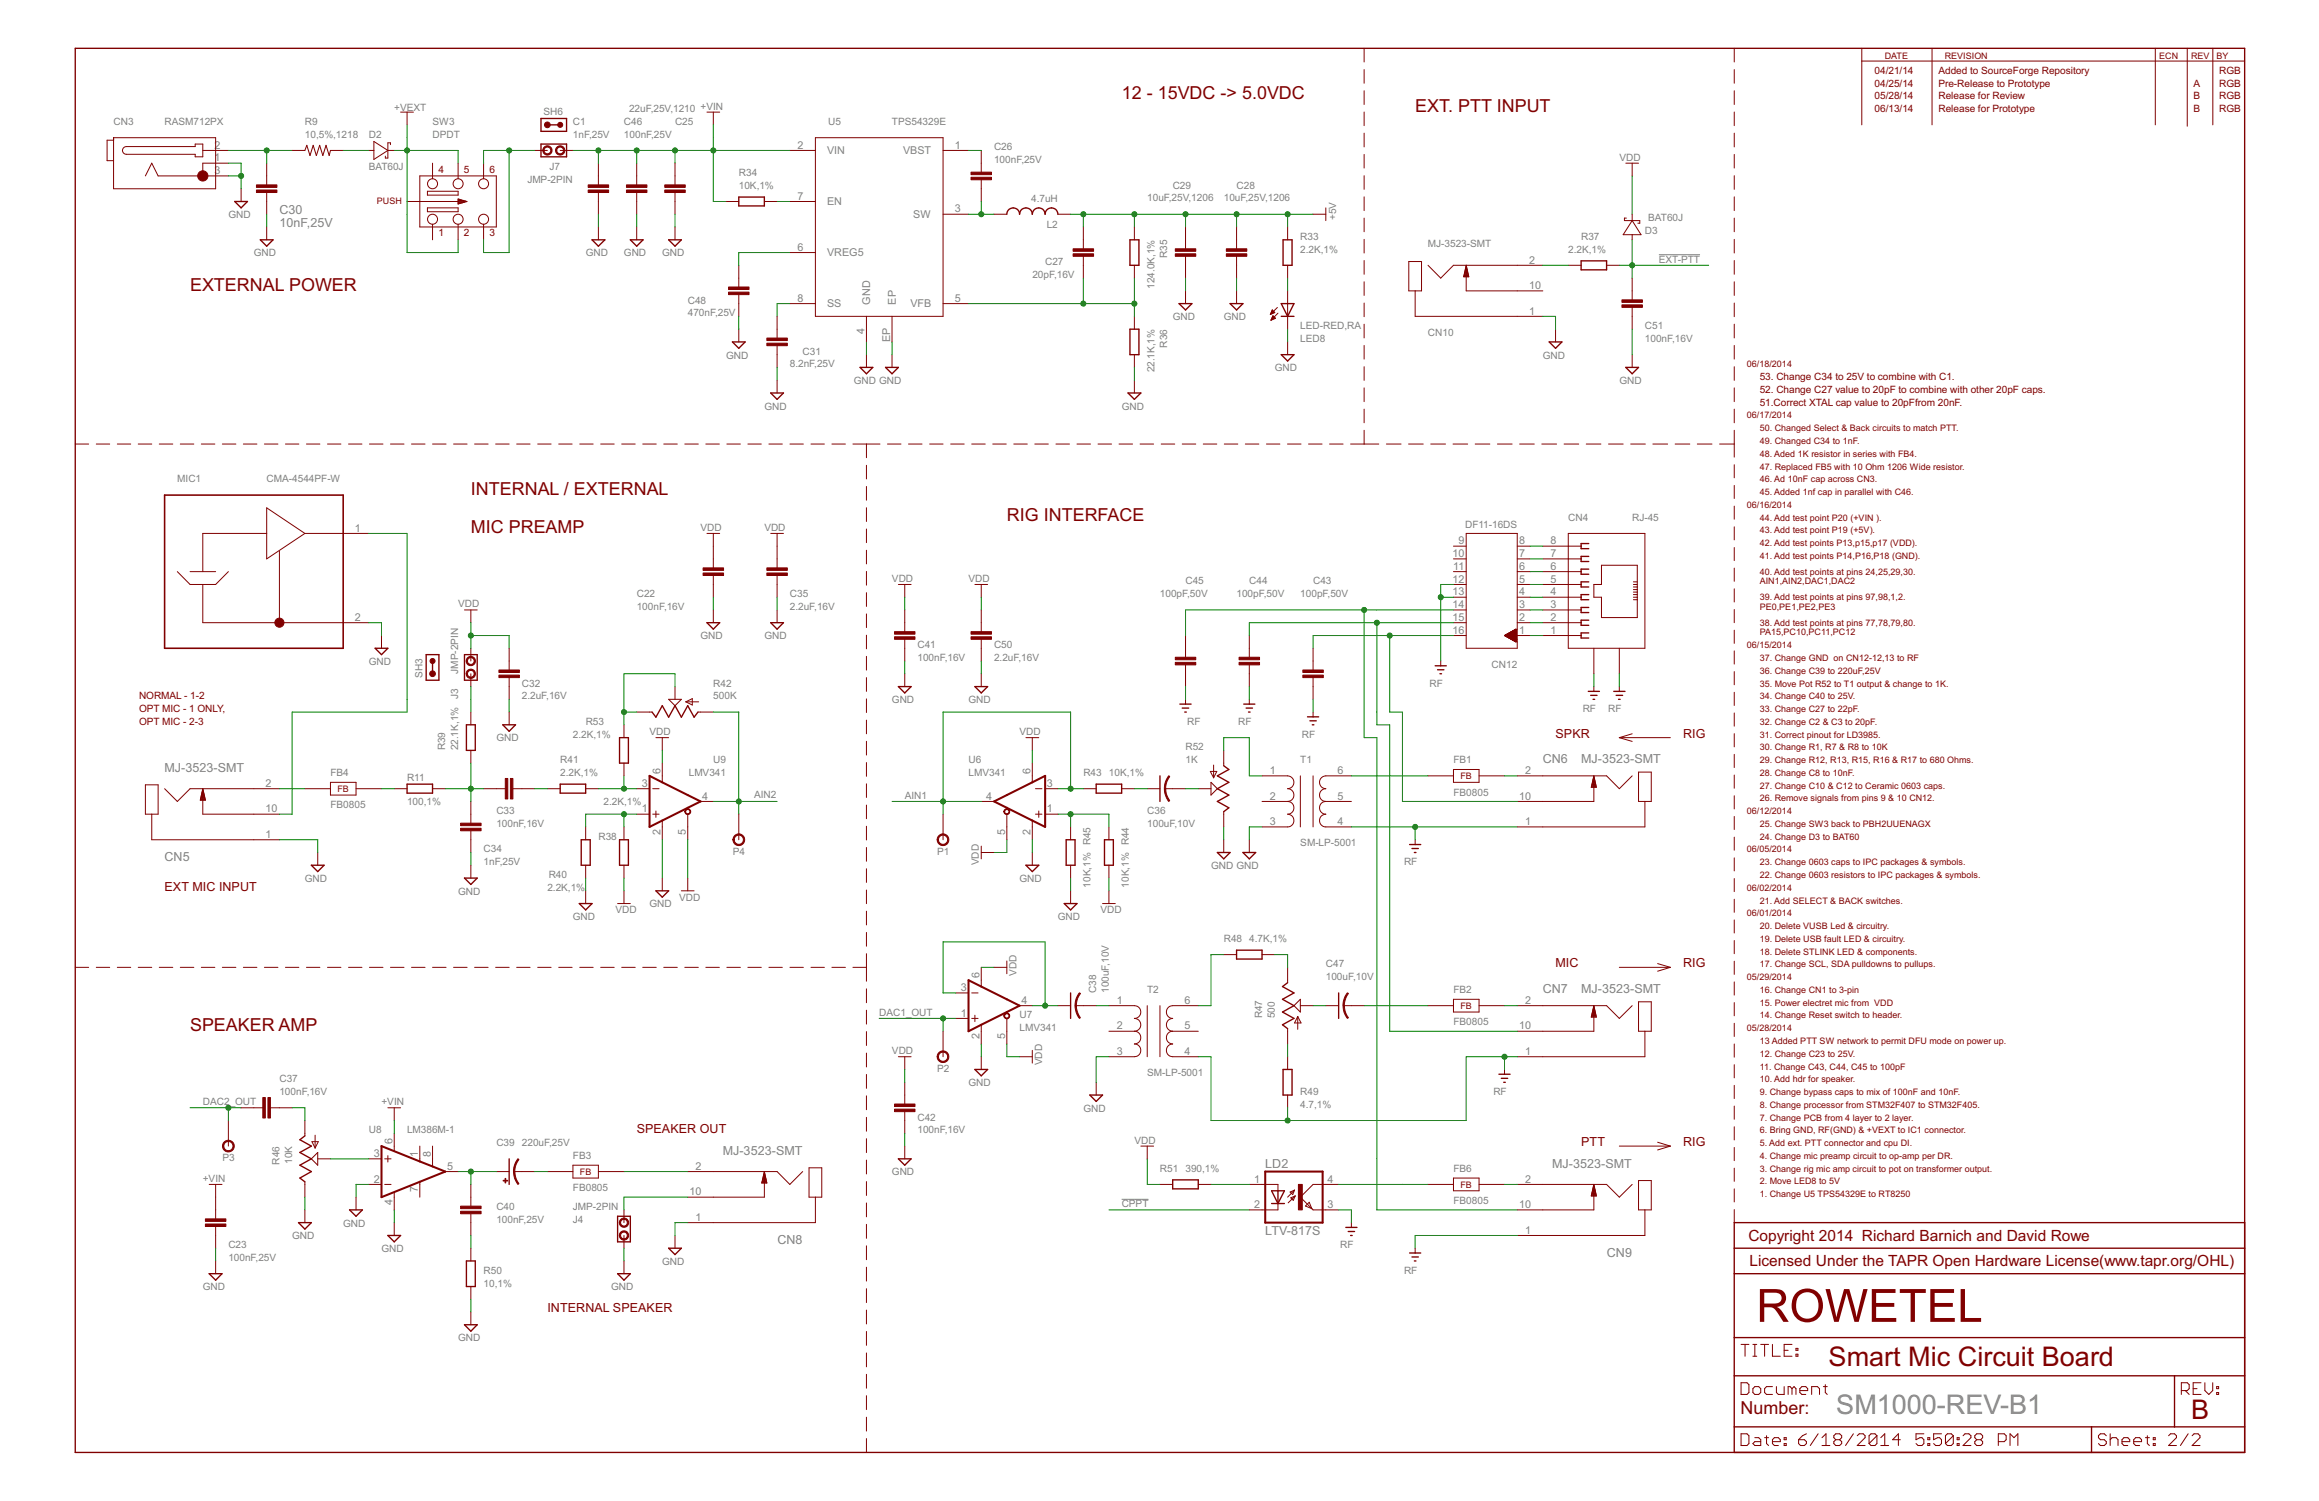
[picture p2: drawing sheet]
<svg xmlns="http://www.w3.org/2000/svg" width="432mm" height="279mm" viewBox="0 0 432 279" stroke-linecap="round" stroke-linejoin="round" font-family="sans-serif">
<defs><g id="words">
<text font-size="9.5" fill="#800000" x="327" y="246.1">ROWETEL</text>
<g font-size="5.6" fill="#800000">
<text x="340.5" y="254.2">Smart Mic Circuit Board</text>
<text x="408" y="264.2">B</text>
</g>
<text font-size="5.6" fill="#808080" x="341.9" y="263.2">SM1000-REV-B1</text>
<g font-size="3.7" fill="#800000">
<text x="208.9" y="18.5">12 - 15VDC -&gt; 5.0VDC</text>
<text x="263.5" y="20.9">EXT. PTT INPUT</text>
<text x="35.4" y="54.1">EXTERNAL POWER</text>
<text x="87.7" y="92.2">INTERNAL / EXTERNAL</text>
<text x="87.7" y="99.3">MIC PREAMP</text>
<text x="187.5" y="96.9">RIG INTERFACE</text>
<text x="35.4" y="192">SPEAKER AMP</text>
<text x="324.1" y="263.2">Number:</text>
</g>
<g font-size="3.2" fill="#800000">
<text x="325.6" y="231.1">Copyright 2014 Richard Barnich and David Rowe</text>
<text x="325.8" y="235.7">Licensed Under the TAPR Open Hardware License(www.tapr.org/OHL)</text>
</g>
<g font-size="2.6" fill="#808080">
<text x="52" y="39.9">C30</text>
<text x="52" y="42.3">10nF,25V</text>
<text x="30.6" y="143.7">MJ-3523-SMT</text>
<text x="287.3" y="142.1">CN6</text>
<text x="294.4" y="142.1">MJ-3523-SMT</text>
<text x="30.6" y="160.4">CN5</text>
<text x="287.3" y="184.8">CN7</text>
<text x="294.4" y="184.8">MJ-3523-SMT</text>
<text x="134.6" y="215">MJ-3523-SMT</text>
<text x="235.6" y="217.5">LD2</text>
<text x="289" y="217.4">MJ-3523-SMT</text>
<text x="144.8" y="231.6">CN8</text>
<text x="235.6" y="230">LTV-817S</text>
<text x="299.2" y="234">CN9</text>
</g>
<g font-size="2.6" fill="#800000">
<text x="289.6" y="137.3">SPKR</text>
<text x="313.4" y="137.3">RIG</text>
<text x="30.6" y="165.8">EXT MIC INPUT</text>
<text x="289.6" y="180.1">MIC</text>
<text x="313.4" y="180.1">RIG</text>
<text x="118.6" y="211">SPEAKER OUT</text>
<text x="294.4" y="213.3">PTT</text>
<text x="313.4" y="213.3">RIG</text>
<text x="101.9" y="244.2">INTERNAL SPEAKER</text>
</g>
<g font-size="2.2" fill="#808080">
<text x="40" y="27.7">2</text>
<text x="148.5" y="27.7">2</text>
<text x="154" y="28.7">VIN</text>
<text x="168.2" y="28.7">VBST</text>
<text x="177.8" y="27.7">1</text>
<text x="40" y="30">1</text>
<text x="40" y="32.4">3</text>
<text x="148.5" y="37.2">7</text>
<text x="154" y="38.2">EN</text>
<text x="170.1" y="40.6">SW</text>
<text x="177.8" y="39.6">3</text>
<text x="148.5" y="46.7">6</text>
<text x="154" y="47.7">VREG5</text>
<text x="284.7" y="53.8">10</text>
<text x="284.7" y="49.1">2</text>
<text x="148.5" y="56.2">8</text>
<text x="154" y="57.2">SS</text>
<text x="162" y="56.7" transform="rotate(-90 162 56.7)">GND</text>
<text x="166.8" y="56.7" transform="rotate(-90 166.8 56.7)">EP</text>
<text x="169.5" y="57.2">VFB</text>
<text x="177.8" y="56.2">5</text>
<text x="284.7" y="58.6">1</text>
<text x="161" y="62.2" transform="rotate(-90 161 62.2)">4</text>
<text x="165.8" y="63.7" transform="rotate(-90 165.8 63.7)">EP</text>
<text x="66.1" y="99">1</text>
<text x="271.6" y="101.3">9</text>
<text x="282.9" y="101.3">8</text>
<text x="288.7" y="101.3">8</text>
<text x="270.4" y="103.7">10</text>
<text x="270.6" y="106.1">11</text>
<text x="282.9" y="106.1">6</text>
<text x="282.9" y="103.7">7</text>
<text x="288.7" y="106.1">6</text>
<text x="288.7" y="103.7">7</text>
<text x="270.4" y="108.5">12</text>
<text x="270.4" y="110.8">13</text>
<text x="270.4" y="113.2">14</text>
<text x="282.9" y="113.2">3</text>
<text x="282.9" y="110.8">4</text>
<text x="282.9" y="108.5">5</text>
<text x="288.7" y="113.2">3</text>
<text x="288.7" y="110.8">4</text>
<text x="288.7" y="108.5">5</text>
<text x="66.1" y="115.6">2</text>
<text x="270.4" y="115.6">15</text>
<text x="270.4" y="118">16</text>
<text x="282.9" y="118">1</text>
<text x="282.9" y="115.6">2</text>
<text x="288.7" y="118">1</text>
<text x="288.7" y="115.6">2</text>
<text x="49.5" y="146.5">2</text>
<text x="119.5" y="146.5">3</text>
<text x="123" y="144.1" transform="rotate(-90 123 144.1)">6</text>
<text x="130.8" y="148.8">4</text>
<text x="183.6" y="148.8">4</text>
<text x="191.9" y="144.1" transform="rotate(-90 191.9 144.1)">6</text>
<text x="194.9" y="146.5">3</text>
<text x="236.4" y="144.1">1</text>
<text x="236.4" y="148.8">2</text>
<text x="249.1" y="148.8">5</text>
<text x="249.1" y="144.1">6</text>
<text x="282.8" y="148.8">10</text>
<text x="284" y="144.1">2</text>
<text x="49.5" y="156">1</text>
<text x="49.5" y="151.2">10</text>
<text x="119.5" y="151.2">1</text>
<text x="123" y="155.4" transform="rotate(-90 123 155.4)">2</text>
<text x="127.7" y="155.4" transform="rotate(-90 127.7 155.4)">5</text>
<text x="187.1" y="155.4" transform="rotate(-90 187.1 155.4)">5</text>
<text x="191.9" y="155.4" transform="rotate(-90 191.9 155.4)">2</text>
<text x="194.9" y="151.2">1</text>
<text x="236.4" y="153.6">3</text>
<text x="249.1" y="153.6">4</text>
<text x="284" y="153.6">1</text>
<text x="178.9" y="184.5">3</text>
<text x="182.4" y="182.1" transform="rotate(-90 182.4 182.1)">6</text>
<text x="178.9" y="189.2">1</text>
<text x="190.2" y="186.9">4</text>
<text x="207.9" y="186.9">1</text>
<text x="207.9" y="191.6">2</text>
<text x="220.5" y="191.6">5</text>
<text x="220.5" y="186.9">6</text>
<text x="282.8" y="191.6">10</text>
<text x="284" y="186.9">2</text>
<text x="182.4" y="193.4" transform="rotate(-90 182.4 193.4)">2</text>
<text x="187.1" y="193.4" transform="rotate(-90 187.1 193.4)">5</text>
<text x="207.9" y="196.4">3</text>
<text x="220.5" y="196.4">4</text>
<text x="284" y="196.4">1</text>
<text x="69.6" y="215.4">3</text>
<text x="73.1" y="213" transform="rotate(-90 73.1 213)">6</text>
<text x="77.8" y="215.4" transform="rotate(-90 77.8 215.4)">1</text>
<text x="80.2" y="215.4" transform="rotate(-90 80.2 215.4)">8</text>
<text x="69.6" y="220.1">2</text>
<text x="77.8" y="221.9" transform="rotate(-90 77.8 221.9)">7</text>
<text x="83.2" y="217.8">5</text>
<text x="129.5" y="217.8">2</text>
<text x="233.5" y="220.1">1</text>
<text x="247.2" y="220.1">4</text>
<text x="284" y="220.1">2</text>
<text x="73.1" y="224.3" transform="rotate(-90 73.1 224.3)">4</text>
<text x="128.4" y="222.5">10</text>
<text x="129.5" y="227.3">1</text>
<text x="233.5" y="224.9">2</text>
<text x="247.2" y="224.9">3</text>
<text x="282.8" y="224.9">10</text>
<text x="284" y="229.6">1</text>
</g>
<g font-size="2.1" fill="#800000">
<text x="349.1" y="16.1">04/25/14</text>
<text x="349.1" y="13.7">04/21/14</text>
<text x="360.9" y="16.1">Pre-Release to Prototype</text>
<text x="360.9" y="13.7">Added to SourceForge Repository</text>
<text x="408.5" y="16.1">A</text>
<text x="413.2" y="16.1">RGB</text>
<text x="413.2" y="13.7">RGB</text>
<text x="349.1" y="18.5">05/28/14</text>
<text x="349.1" y="20.9">06/13/14</text>
<text x="360.9" y="18.5">Release for Review</text>
<text x="360.9" y="20.9">Release for Prototype</text>
<text x="408.5" y="18.5">B</text>
<text x="408.5" y="20.9">B</text>
<text x="413.2" y="18.5">RGB</text>
<text x="413.2" y="20.9">RGB</text>
<text x="81.6" y="32.3">4</text>
<text x="86.4" y="32.3">5</text>
<text x="91.1" y="32.3">6</text>
<text x="81.6" y="43.9">1</text>
<text x="86.4" y="43.9">2</text>
<text x="91.1" y="43.9">3</text>
<text x="327.7" y="70.8">53. Change C34 to 25V to combine with C1.</text>
<text x="327.7" y="75.5">51.Correct XTAL cap value to 20pFfrom 20nF.</text>
<text x="327.7" y="73.1">52. Change C27 value to 20pF to combine with other 20pF caps.</text>
<text x="25.9" y="130.2">NORMAL - 1-2</text>
<text x="25.9" y="132.5">OPT MIC - 1 ONLY,</text>
<text x="25.9" y="134.9">OPT MIC - 2-3</text>
</g>
<g font-size="2.1" fill="#808080">
<text x="21.1" y="23.3">CN3</text>
<text x="30.6" y="23.3">RASM712PX</text>
<text x="56.8" y="23.3">R9</text>
<text x="73.4" y="20.6">+VEXT</text>
<text x="80.5" y="23.3">SW3</text>
<text x="101.2" y="21.3">SH6</text>
<text x="106.7" y="23.3">C1</text>
<text x="116.2" y="23.3">C46</text>
<text x="117.1" y="20.9">22uF,25V,1210 +VIN</text>
<text x="125.7" y="23.3">C25</text>
<text x="154.2" y="23.3">U5</text>
<text x="166.1" y="23.3">TPS54329E</text>
<text x="56.8" y="25.6">10,5%,1218</text>
<text x="68.7" y="25.6">D2</text>
<text x="80.5" y="25.6">DPDT</text>
<text x="106.7" y="25.6">1nF,25V</text>
<text x="116.2" y="25.6">100nF,25V</text>
<text x="185.1" y="28">C26</text>
<text x="301.5" y="29.9">VDD</text>
<text x="68.7" y="31.6">BAT60J</text>
<text x="98.2" y="34.1">JMP-2PIN</text>
<text x="102.3" y="31.7">J7</text>
<text x="137.6" y="35.1">10K,1%</text>
<text x="137.6" y="32.8">R34</text>
<text x="185.1" y="30.4">100nF,25V</text>
<text x="218.4" y="35.1">C29</text>
<text x="230.2" y="35.1">C28</text>
<text x="42.5" y="40.6">GND</text>
<text x="192" y="37.7">4.7uH</text>
<text x="213.6" y="37.5">10uF,25V,1206</text>
<text x="227.9" y="37.5">10uF,25V,1206</text>
<text x="248.8" y="41" transform="rotate(-90 248.8 41)">+5V</text>
<text x="306.9" y="41.2">BAT60J</text>
<text x="47.3" y="47.7">GND</text>
<text x="109.1" y="47.7">GND</text>
<text x="116.2" y="47.7">GND</text>
<text x="123.3" y="47.7">GND</text>
<text x="194.9" y="42.4">L2</text>
<text x="242.1" y="47">2.2K,1%</text>
<text x="242.1" y="44.6">R33</text>
<text x="265.9" y="46">MJ-3523-SMT</text>
<text x="292" y="47">2.2K,1%</text>
<text x="294.4" y="44.6">R37</text>
<text x="306.3" y="43.6">D3</text>
<text x="192.2" y="51.8">20pF,16V</text>
<text x="194.6" y="49.4">C27</text>
<text x="214.9" y="53.7" transform="rotate(-90 214.9 53.7)">124.0K,1%</text>
<text x="217.3" y="48.1" transform="rotate(-90 217.3 48.1)">R35</text>
<text x="308.9" y="48.9">EXT-PTT</text>
<text x="128.1" y="58.9">470nF,25V</text>
<text x="128.1" y="56.5">C48</text>
<text x="218.4" y="59.6">GND</text>
<text x="227.9" y="59.6">GND</text>
<text x="217.3" y="64.7" transform="rotate(-90 217.3 64.7)">R36</text>
<text x="242.1" y="61.3">LED-RED,RA</text>
<text x="242.1" y="63.6">LED8</text>
<text x="265.9" y="62.6">CN10</text>
<text x="306.3" y="63.6">100nF,16V</text>
<text x="306.3" y="61.3">C51</text>
<text x="135.2" y="66.7">GND</text>
<text x="147.1" y="68.4">8.2nF,25V</text>
<text x="149.5" y="66">C31</text>
<text x="159" y="71.5">GND GND</text>
<text x="214.9" y="69.3" transform="rotate(-90 214.9 69.3)">22.1K,1%</text>
<text x="237.4" y="69.1">GND</text>
<text x="287.3" y="66.7">GND</text>
<text x="301.5" y="71.5">GND</text>
<text x="142.3" y="76.2">GND</text>
<text x="208.9" y="76.2">GND</text>
<text x="33" y="89.8">MIC1</text>
<text x="49.6" y="89.8">CMA-4544PF-W</text>
<text x="130.4" y="98.8">VDD</text>
<text x="142.3" y="98.8">VDD</text>
<text x="272.8" y="98.2">DF11-16DS</text>
<text x="292" y="96.9">CN4</text>
<text x="303.9" y="96.9">RJ-45</text>
<text x="85.3" y="113.1">VDD</text>
<text x="118.6" y="113.5">100nF,16V</text>
<text x="118.6" y="111.2">C22</text>
<text x="147.1" y="113.5">2.2uF,16V</text>
<text x="147.1" y="111.2">C35</text>
<text x="166.1" y="108.3">VDD</text>
<text x="180.3" y="108.3">VDD</text>
<text x="216" y="111.2">100pF,50V</text>
<text x="220.7" y="108.8">C45</text>
<text x="230.2" y="111.2">100pF,50V</text>
<text x="232.6" y="108.8">C44</text>
<text x="242.1" y="111.2">100pF,50V</text>
<text x="244.5" y="108.8">C43</text>
<text x="130.4" y="119">GND</text>
<text x="142.3" y="119">GND</text>
<text x="68.7" y="123.8">GND</text>
<text x="85.3" y="125.4" transform="rotate(-90 85.3 125.4)">JMP-2PIN</text>
<text x="170.8" y="123">100nF,16V</text>
<text x="170.8" y="120.7">C41</text>
<text x="185.1" y="123">2.2uF,16V</text>
<text x="185.1" y="120.7">C50</text>
<text x="277.7" y="124.4">CN12</text>
<text x="78.6" y="126.1" transform="rotate(-90 78.6 126.1)">SH3</text>
<text x="97.2" y="130.2">2.2uF,16V</text>
<text x="97.2" y="127.8">C32</text>
<text x="132.8" y="130.2">500K</text>
<text x="132.8" y="127.8">R42</text>
<text x="166.1" y="130.9">GND</text>
<text x="180.3" y="130.9">GND</text>
<text x="266.2" y="127.8">RF</text>
<text x="106.7" y="137.3">2.2K,1%</text>
<text x="109.1" y="134.9">R53</text>
<text x="120.9" y="136.8">VDD</text>
<text x="189.8" y="136.8">VDD</text>
<text x="221" y="134.9">RF</text>
<text x="230.5" y="134.9">RF</text>
<text x="242.4" y="137.3">RF</text>
<text x="294.7" y="132.5">RF</text>
<text x="299.4" y="132.5">RF</text>
<text x="82.9" y="139.7" transform="rotate(-90 82.9 139.7)">R39</text>
<text x="85.3" y="139.7" transform="rotate(-90 85.3 139.7)">22.1K,1% J3</text>
<text x="92.4" y="138">GND</text>
<text x="104.3" y="142.1">R41</text>
<text x="132.8" y="142.1">U9</text>
<text x="180.3" y="142.1">U6</text>
<text x="220.7" y="142.1">1K</text>
<text x="220.7" y="139.7">R52</text>
<text x="242.1" y="142.1">T1</text>
<text x="270.6" y="142.1">FB1</text>
<text x="61.5" y="144.4">FB4</text>
<text x="75.8" y="149.9">100,1%</text>
<text x="75.8" y="145.4">R11</text>
<text x="104.3" y="144.4">2.2K,1%</text>
<text x="112.4" y="149.9">2.2K,1%</text>
<text x="128.3" y="144.4">LMV341</text>
<text x="140.4" y="148.5">AIN2</text>
<text x="168.5" y="148.7">AIN1</text>
<text x="180.3" y="144.4">LMV341</text>
<text x="201.7" y="144.4">R43</text>
<text x="206.5" y="144.4">10K,1%</text>
<text x="270.6" y="148.1">FB0805</text>
<text x="61.5" y="150.5">FB0805</text>
<text x="92.4" y="153.9">100nF,16V</text>
<text x="92.4" y="151.6">C33</text>
<text x="213.6" y="153.9">100uF,10V</text>
<text x="213.6" y="151.6">C36</text>
<text x="90" y="161.1">1nF,25V</text>
<text x="90" y="158.7">C34</text>
<text x="111.4" y="156.3">R38</text>
<text x="136.5" y="159.1">P4</text>
<text x="174.5" y="159.1">P1</text>
<text x="182.2" y="161.1" transform="rotate(-90 182.2 161.1)">VDD</text>
<text x="225.5" y="161.8">GND GND</text>
<text x="242.1" y="157.5">SM-LP-5001</text>
<text x="261.4" y="161.1">RF</text>
<text x="56.8" y="164.2">GND</text>
<text x="85.3" y="166.5">GND</text>
<text x="101.9" y="165.8">2.2K,1%</text>
<text x="102.2" y="163.4">R40</text>
<text x="126.5" y="167.6">VDD</text>
<text x="189.8" y="164.2">GND</text>
<text x="203.1" y="165.2" transform="rotate(-90 203.1 165.2)">10K,1% R45</text>
<text x="210.2" y="165.2" transform="rotate(-90 210.2 165.2)">10K,1% R44</text>
<text x="106.7" y="171.3">GND</text>
<text x="114.6" y="170">VDD</text>
<text x="120.9" y="168.9">GND</text>
<text x="197" y="171.3">GND</text>
<text x="204.9" y="170">VDD</text>
<text x="227.9" y="175.3">R48</text>
<text x="232.6" y="175.3">4.7K,1%</text>
<text x="189.3" y="181.7" transform="rotate(-90 189.3 181.7)">VDD</text>
<text x="204.1" y="184.8" transform="rotate(-90 204.1 184.8)">C38</text>
<text x="206.5" y="184.8" transform="rotate(-90 206.5 184.8)">100uF,10V</text>
<text x="213.6" y="184.8">T2</text>
<text x="246.9" y="182.4">100uF,10V</text>
<text x="246.9" y="180.1">C47</text>
<text x="270.6" y="184.8">FB2</text>
<text x="163.7" y="189.1">DAC1_OUT</text>
<text x="189.8" y="192">LMV341</text>
<text x="189.8" y="189.6">U7</text>
<text x="235" y="189.6" transform="rotate(-90 235 189.6)">R47</text>
<text x="237.4" y="189.6" transform="rotate(-90 237.4 189.6)">500</text>
<text x="270.6" y="190.9">FB0805</text>
<text x="166.1" y="196.2">VDD</text>
<text x="52" y="203.8">100nF,16V</text>
<text x="52" y="201.5">C37</text>
<text x="174.5" y="199.5">P2</text>
<text x="180.3" y="202.2">GND</text>
<text x="194" y="198.3" transform="rotate(-90 194 198.3)">VDD</text>
<text x="213.6" y="200.3">SM-LP-5001</text>
<text x="242.1" y="203.8">R49</text>
<text x="278.1" y="203.8">RF</text>
<text x="37.8" y="205.7">DAC2_OUT</text>
<text x="71" y="205.7">+VIN</text>
<text x="170.8" y="208.6">C42</text>
<text x="201.7" y="206.9">GND</text>
<text x="242.1" y="206.2">4.7,1%</text>
<text x="68.7" y="211">U8</text>
<text x="75.8" y="211">LM386M-1</text>
<text x="92.4" y="213.3">C39</text>
<text x="97.2" y="213.3">220uF,25V</text>
<text x="106.7" y="215.7">FB3</text>
<text x="170.8" y="211">100nF,16V</text>
<text x="211.2" y="212.9">VDD</text>
<text x="37.8" y="220">+VIN</text>
<text x="41.4" y="216.1">P3</text>
<text x="52" y="216.8" transform="rotate(-90 52 216.8)">R46</text>
<text x="54.4" y="216.7" transform="rotate(-90 54.4 216.7)">10K</text>
<text x="106.7" y="221.8">FB0805</text>
<text x="166.1" y="218.8">GND</text>
<text x="216" y="218.1">R51</text>
<text x="220.7" y="218.1">390,1%</text>
<text x="270.6" y="218.1">FB6</text>
<text x="92.4" y="227.6">100nF,25V</text>
<text x="92.4" y="225.2">C40</text>
<text x="106.7" y="225.2">JMP-2PIN</text>
<text x="106.7" y="227.6">J4</text>
<text x="208.9" y="224.7">CPPT</text>
<text x="270.6" y="224.1">FB0805</text>
<text x="42.5" y="232.3">C23</text>
<text x="54.4" y="230.7">GND</text>
<text x="63.9" y="228.3">GND</text>
<text x="71" y="233.1">GND</text>
<text x="249.5" y="232.3">RF</text>
<text x="42.5" y="234.7">100nF,25V</text>
<text x="90" y="239.5">10,1%</text>
<text x="90" y="237.1">R50</text>
<text x="123.3" y="235.4">GND</text>
<text x="261.4" y="237.1">RF</text>
<text x="37.8" y="240.2">GND</text>
<text x="113.8" y="240.2">GND</text>
<text x="85.3" y="249.7">GND</text>
</g>
<g font-size="1.9" fill="#800000">
<text x="351" y="10.9">DATE</text>
<text x="362.1" y="10.9">REVISION</text>
<text x="402" y="10.9">ECN</text>
<text x="408" y="10.9">REV</text>
<text x="412.7" y="10.9">BY</text>
<text x="70.2" y="38">PUSH</text>
<text x="325.3" y="68.4">06/18/2014</text>
<text x="325.3" y="77.9">06/17/2014</text>
<text x="327.7" y="82.7">49. Changed C34 to 1nF.</text>
<text x="327.7" y="80.3">50. Changed Select &amp; Back circuits to match PTT.</text>
<text x="327.7" y="89.8">46. Ad 10nF cap across CN3.</text>
<text x="327.7" y="87.4">47. Replaced FB5 with 10 Ohm 1206 Wide resistor.</text>
<text x="327.7" y="85">48. Aded 1K resistor in series with FB4.</text>
<text x="325.3" y="94.5">06/16/2014</text>
<text x="327.7" y="92.2">45. Added 1nf cap in parallel with C46.</text>
<text x="327.7" y="101.7">42. Add test points P13,p15,p17 (VDD).</text>
<text x="327.7" y="99.3">43. Add test point P19 (+5V).</text>
<text x="327.7" y="96.9">44. Add test point P20 (+VIN ).</text>
<text x="327.7" y="107">40. Add test points at pins 24,25,29,30.</text>
<text x="327.7" y="104">41. Add test points P14,P16,P18 (GND).</text>
<text x="327.7" y="111.8">39. Add test points at pins 97,98,1,2.</text>
<text x="327.7" y="113.5">PE0,PE1,PE2,PE3</text>
<text x="327.7" y="108.8">AIN1,AIN2,DAC1,DAC2</text>
<text x="327.7" y="116.5">38. Add test points at pins 77,78,79,80.</text>
<text x="327.7" y="118.3">PA15,PC10,PC11,PC12</text>
<text x="325.3" y="120.7">06/15/2014</text>
<text x="327.7" y="125.4">36. Change C39 to 220uF,25V</text>
<text x="327.7" y="123">37. Change GND on CN12-12,13 to RF</text>
<text x="327.7" y="130.2">34. Change C40 to 25V.</text>
<text x="327.7" y="127.8">35. Move Pot R52 to T1 output &amp; change to 1K.</text>
<text x="327.7" y="137.3">31. Correct pinout for LD3985.</text>
<text x="327.7" y="134.9">32. Change C2 &amp; C3 to 20pF.</text>
<text x="327.7" y="132.5">33. Change C27 to 22pF.</text>
<text x="327.7" y="142.1">29. Change R12, R13, R15, R16 &amp; R17 to 680 Ohms.</text>
<text x="327.7" y="139.7">30. Change R1, R7 &amp; R8 to 10K</text>
<text x="62.8" y="147.4">FB</text>
<text x="271.9" y="145">FB</text>
<text x="327.7" y="149.2">26. Remove signals from pins 9 &amp; 10 CN12.</text>
<text x="327.7" y="146.8">27. Change C10 &amp; C12 to Ceramic 0603 caps.</text>
<text x="327.7" y="144.4">28. Change C8 to 10nF.</text>
<text x="325.3" y="151.6">06/12/2014</text>
<text x="327.7" y="153.9">25. Change SW3 back to PBH2UUENAGX</text>
<text x="325.3" y="158.7">06/05/2014</text>
<text x="327.7" y="161.1">23. Change 0603 caps to IPC packages &amp; symbols.</text>
<text x="327.7" y="156.3">24. Change D3 to BAT60</text>
<text x="325.3" y="165.8">06/02/2014</text>
<text x="327.7" y="163.4">22. Change 0603 resistors to IPC packages &amp; symbols.</text>
<text x="325.3" y="170.6">06/01/2014</text>
<text x="327.7" y="172.9">20. Delete VUSB Led &amp; circuitry.</text>
<text x="327.7" y="168.2">21. Add SELECT &amp; BACK switches.</text>
<text x="327.7" y="177.7">18. Delete STLINK LED &amp; components.</text>
<text x="327.7" y="175.3">19. Delete USB fault LED &amp; circuitry.</text>
<text x="325.3" y="182.4">05/29/2014</text>
<text x="327.7" y="184.8">16. Change CN1 to 3-pin</text>
<text x="327.7" y="180.1">17. Change SCL, SDA pulldowns to pullups.</text>
<text x="271.9" y="187.8">FB</text>
<text x="325.3" y="192">05/28/2014</text>
<text x="327.7" y="189.6">14. Change Reset switch to header.</text>
<text x="327.7" y="187.2">15. Power electret mic from VDD</text>
<text x="327.7" y="196.7">12. Change C23 to 25V.</text>
<text x="327.7" y="194.3">13 Added PTT SW network to permit DFU mode on power up.</text>
<text x="327.7" y="203.8">9. Change bypass caps to mix of 100nF and 10nF.</text>
<text x="327.7" y="201.5">10. Add hdr for speaker.</text>
<text x="327.7" y="199.1">11. Change C43, C44, C45 to 100pF</text>
<text x="327.7" y="208.6">7. Change PCB from 4 layer to 2 layer.</text>
<text x="327.7" y="206.2">8. Change processor from STM32F407 to STM32F405.</text>
<text x="327.7" y="215.7">4. Change mic preamp circuit to op-amp per DR.</text>
<text x="327.7" y="213.3">5. Add ext. PTT connector and cpu DI.</text>
<text x="327.7" y="211">6. Bring GND, RF(GND) &amp; +VEXT to IC1 connector.</text>
<text x="108" y="218.7">FB</text>
<text x="271.9" y="221.1">FB</text>
<text x="327.7" y="220.5">2. Move LED8 to 5V</text>
<text x="327.7" y="218.1">3. Change rig mic amp circuit to pot on transformer output.</text>
<text x="327.7" y="222.8">1. Change U5 TPS54329E to RT8250</text>
</g>
</g></defs>
<path d="M308.9 47.4h7.6M208.9 223.2h4.9" fill="none" stroke="#808080" stroke-width=".19"/>
<g fill="none" stroke="#800000" stroke-width=".19">
<path d="M254 9v2.5M254 13v2.5M254 16.9v2.6M322.9 9v2.5M322.9 13v2.5M322.9 16.9v2.6M346.7 9v14.2M346.7 11.4h71.3M359.7 9v14.2M401.3 9v14.2M407.3 9v14.5M412 9v14.2"/>
<path d="M21.1 25.6h19.1v9.5h-19.1zM21.1 26.1h-1.2v3.8h1.2M23.1 27.4l.4-.1h12.8v-.5h1.5v2.4h-1.5v-.5h-12.8a.72 .72 0 0 1-.7-.5 .72 .72 0 0 1 .3-.8zM27.1 32.7l1.2-2.3 1.1 2.3h13.1M37.8 28h4.7M42.5 30.4h-4.7v2.3M44.9 35.1v2.4M49.7 30.4v4M49.7 35.8v4.1M54.4 28h2.4l.3-.9 .6 1.9 .6-1.9 .6 1.9 .6-1.9 .6 1.9 .6-1.9 .6 1.9 .2-1h2.4M68.7 28h.9M69.6 26.3l2.6 1.7-2.6 1.7z"/>
<path d="M72.2 28h1.2M72.7 26.9v-.3h-.5v2.8h-.4v-.3M74.6 20.9h2.4M75.8 37.5h11M75.8 20.9v2.3M78.2 32.7h14.2v9.5h-14.2zM79.6 35.6h5.7v.7h-5.7zM79.6 38.7h5.7v.7h-5.7zM80.5 30.4v2.9M85.3 30.4v2.9M85.3 37l1.7 .5-1.7 .5zM85.3 38h.1"/>
<path d="M85.3 37.9h.4M85.3 37.8h.8M85.3 37.7h1.2M85.3 37.4h1.4M85.3 37.3h1M85.3 37.2h.6M85.3 37.1h.2M90 30.4v2.9M99.5 28h2.4M104.3 28h2.4M111.4 30.4v4M111.4 35.8v4.1"/>
<path d="M118.6 30.4v4M118.6 35.8v4.1M125.7 30.4v4M125.7 35.8v4.1M131.6 20.9h2.4M132.8 20.9v2.3M135.2 37.5h2.4M142.3 37.5h2.4M147.1 28h4.7M147.1 37.5h4.7M151.8 25.6h23.8v33.3h-23.8zM175.6 39.9h4.7"/>
<path d="M175.6 28h4.7M182.7 28v4M182.7 33.5v4M185.1 39.9h2.4M197 39.9h2.3M244.5 39.9h2.4M246.9 38.7v2.4M254 20.8v2.6M254 24.8v2.5M254 28.7v2.6M254 32.7v2.5M254 36.6v2.6"/>
<path d="M302.7 30.4h2.4M303.9 30.4v2.3M303.9 39.9v1.2M322.9 20.8v2.6M322.9 24.8v2.5M322.9 28.7v2.6M322.9 32.7v2.5M322.9 36.6v2.6M49.7 42.2v2.4M80.5 41.7v2.9M85.3 41.7v2.9M90 41.7v2.9"/>
<path d="M111.4 42.2v2.4M118.6 42.2v2.4M125.7 42.2v2.4M137.6 49.4v4M137.6 54.8v4.1M144.7 58.9v4M147.1 47h4.7M147.1 56.5h4.7M161.3 58.9v4.7M166.1 58.9v4.7M175.6 56.5h4.7M201.7 42.2v4.1"/>
<path d="M201.7 47.7v4.1M211.2 42.2v2.4M211.2 49.4v2.4M211.2 58.9v2.4M220.7 42.2v4.1M220.7 47.7v4.1M220.7 54.1v2.4M230.3 42.2v4.1M230.3 47.7v4.1M230.3 54.1v2.4M236.6 58.5h.1M236.6 58.4h.3"/>
<path d="M236.7 58.3h.5M236.7 59.6h.1M236.7 58.1h.6M236.7 59.5h.3M236.7 58h.5M236.8 59.4h.4M236.8 57.9h.3M236.8 59.2h.7M236.9 57.8h.1M236.9 59.1h.5M236.9 57.7l-.4 .8M236.9 57.7l.5 .5-.9 .3"/>
<path d="M236.9 57.7h.1M236.9 59h.4M236.9 58.9h.3M237 58.8h.1M237 58.8l.5 .4-.8 .4zM237.8 57.2l-1.3 1.3M238 58.3l-1.3 1.3M239.8 42.2v2.4M239.8 49.4v2.4M239.8 54.1v7.2M254 40.6v2.5M254 44.6v2.5"/>
<path d="M254 48.5v2.6M254 52.5v2.5M254 56.4v2.5M262.3 48.7h2.4v5.4h-2.4zM263.5 54.1v4.8h23.8M265.9 49.4l2.4 2.4 2.3-2.4h16.7M272.5 51.5h1M272.6 51.4h.9M272.6 51.3h.8M272.6 51.2h.8M272.6 51.1h.8M272.7 50.9h.7"/>
<path d="M272.7 50.8h.6M272.7 50.7h.6M272.7 50.6h.6M272.8 50.5h.5M272.8 50.4h.4M272.8 50.3h.4M272.8 50.2h.4M272.9 50.1h.3M272.9 50h.2M272.9 49.8h.2M272.9 49.7h.2M273 49.6h.1"/>
<path d="M273 49.5h.1M273 49.9v4.2h14.3M273 49.4l.5 2.1h-1zM292 49.4h2.4M299.1 49.4h2.4M302.8 40.6h-.3v.5h2.8v.5h-.3M303.9 41.1l1.7 2.6h-3.4zM303.9 43.7v.9M303.9 51.8v4M303.9 57.2v4.1M322.9 40.6v2.5M322.9 44.6v2.5"/>
<path d="M322.9 48.5v2.6M322.9 52.5v2.5M322.9 56.4v2.5M137.6 61.3v2.3M144.7 64.3v4.1M144.7 70.8v2.4M161.3 66v2.4M166.1 66v2.4M211.2 66v2.4M211.2 70.8v2.4M239.8 63.6v2.4M254 60.3v2.6"/>
<path d="M254 64.3v2.5M254 68.3v2.5M254 72.2v2.6M254 76.2v2.5M289.6 61.3v2.3M303.9 66v2.4M322.9 60.3v2.6M322.9 64.3v2.5M322.9 68.3v2.5M322.9 72.2v2.6M322.9 76.2v2.5M14 82.7h2.5"/>
<path d="M17.9 82.7h2.5M21.8 82.7h2.5M25.7 82.7h2.6M29.7 82.7h2.5M33.6 82.7h2.5M37.5 82.7h2.5M41.4 82.7h2.5M45.3 82.7h2.5M49.2 82.7h2.6M49.7 99.3h-11.9v7.1M49.7 94.5l7.1 4.8-7.1 4.7zM53.1 82.7h2.5"/>
<path d="M56.8 99.3h11.9M57.1 82.7h2.5M61 82.7h2.5M64.9 82.7h2.5M68.8 82.7h2.5M72.7 82.7h2.5M76.6 82.7h2.5M80.5 82.7h2.6M84.5 82.7h2.5M88.4 82.7h2.5M92.3 82.7h2.5M96.2 82.7h2.5"/>
<path d="M100.1 82.7h2.5M104 82.7h2.5M107.9 82.7h2.5M111.8 82.7h2.6M115.8 82.7h2.5M119.7 82.7h2.5M123.6 82.7h2.5M127.5 82.7h2.5M131.4 82.7h2.5M131.6 99.3h2.4M132.8 99.3v6.4M135.3 82.7h2.6"/>
<path d="M139.3 82.7h2.5M143.2 82.7h2.5M143.5 99.3h2.4M144.7 99.3v6.4M147.1 82.7h2.5M151 82.7h2.5M154.9 82.7h2.5M158.8 82.7h5.1M161.3 82.7v2.5M161.3 86.6v2.6M161.3 90.6v2.5M161.3 94.5v2.6"/>
<path d="M161.3 98.5v2.5M165.2 82.7h2.6M169.2 82.7h2.5M173.1 82.7h2.5M177 82.7h2.5M180.9 82.7h2.6M184.8 82.7h2.6M188.8 82.7h2.5M192.7 82.7h2.5M196.6 82.7h2.5M200.5 82.7h2.6M204.4 82.7h2.6"/>
<path d="M208.4 82.7h2.5M212.3 82.7h2.5M216.2 82.7h2.5M220.1 82.7h2.6M224 82.7h2.6M228 82.7h2.5M231.9 82.7h2.5M235.8 82.7h2.5M239.7 82.7h2.6M243.6 82.7h2.6M247.6 82.7h2.5M251.5 82.7h5.2"/>
<path d="M254 80.1v2.6M258.1 82.7h2.8M262.3 82.7h2.7M266.4 82.7h2.8M270.6 82.7h2.7M273 99.3h9.5v21.4h-9.5zM274.7 82.7h2.7M278.8 82.7h2.8M283 82.7h2.7M287.1 82.7h2.7M291.2 82.7h2.8M292 99.3h14.3v21.4h-14.3z"/>
<path d="M295.4 82.7h2.7M299.5 82.7h2.7M303.6 82.7h2.8M307.8 82.7h2.7M311.9 82.7h2.7M316 82.7h2.8M320.2 82.7h2.7M322.9 80.1v5M322.9 86.5v2.4M322.9 90.4v2.4M322.9 94.2v2.4M322.9 98.1v2.4"/>
<path d="M33 106.4l2.4 2.4h4.8l2.3-2.4M35.4 106.4h4.8M37.8 108.8v7.1h30.9M52 102.6v13.3M71 118.3v2.4M86.5 113.5h2.4M87.7 113.5v2.4M132.8 107.1v4.1M132.8 113.5v2.4M144.7 107.1v4.1M144.7 113.5v2.4M161.3 102.4v2.6"/>
<path d="M161.3 106.4v2.5M161.3 110.3v2.6M161.3 114.3v2.5M161.3 118.2v2.6M167.3 108.8h2.4M168.5 108.8v2.4M168.5 113.5v4.1M168.5 119v4M181.5 108.8h2.4M182.7 108.8v2.4M182.7 113.5v4.1M182.7 119v4"/>
<path d="M220.7 118.3v4M232.6 118.3v4M270.6 118.3h2.4M270.6 115.9h2.4M270.6 113.5h2.4M270.6 111.2h2.4M270.6 108.8h2.4M270.6 106.4h2.4M270.6 104h2.4M270.6 101.7h2.4M280.1 118.3h2.2M280.1 118.3l2.2 1.2"/>
<path d="M280.2 118.3h2.1M280.2 118.4h2.1M280.3 118.4h2M280.3 118.2h2M280.4 118.4h1.9M280.4 118.2h1.9M280.5 118.1h1.8M280.5 118.5h1.8M280.6 118.1h1.7M280.6 118.6h1.7M280.6 118h1.7M280.7 118.6h1.6"/>
<path d="M280.8 118.6h1.5M280.8 118h1.5M280.8 118.7h1.5M280.8 117.9h1.5M280.9 117.9h1.4M280.9 118.7h1.4M281 117.8h1.3M281 118.8h1.3M281.1 117.8h1.2M281.1 118.8h1.2M281.2 118.9h1.1M281.2 117.7h1.1"/>
<path d="M281.3 117.6h1M281.4 119h.9M281.4 117.6h.9M281.5 117.6h.8M281.5 119.1h.8M281.6 119.1h.7M281.6 117.5h.7M281.7 119.1h.6M281.7 117.5h.6M281.7 117.4h.6M281.8 119.2h.5M281.8 117.4h.5"/>
<path d="M281.9 119.3h.4M281.9 117.3h.4M282 119.3h.3M282 117.3h.3M282.1 119.4h.2M282.1 117.2h.2M282.2 117.2h.1M282.2 119.4h.1M282.3 117.1l-2.2 1.2M282.3 117.1v2.4M282.3 119.5h.1M282.3 117.1h-.1"/>
<path d="M282.5 118.3h2.4M282.5 115.9h2.4M282.5 113.5h2.4M282.5 111.2h2.4M282.5 108.8h2.4M282.5 106.4h2.4M282.5 104h2.4M282.5 101.7h2.4M287.3 118.3h7.1M287.3 115.9h7.1M287.3 113.5h7.1M287.3 111.2h7.1"/>
<path d="M287.3 108.8h7.1M287.3 106.4h7.1M287.3 104h7.1M287.3 101.7h7.1M298.2 105.2h6.7v9.8h-6.7v-3.8h-1.4v-2.4h1.4zM304.1 111.2h.8M304.1 108.8h.8M304.1 111.6h.8M304.1 110.7h.8M304.1 110.2h.8M304.1 109.7h.8M304.1 109.3h.8"/>
<path d="M304.1 108.3h.8M322.9 101.9v2.5M322.9 105.7v2.5M322.9 109.6v2.5M322.9 113.5v2.4M322.9 117.3v2.5M87.7 120.7v2.3M87.7 125.4v2.4M87.7 132.5v2.4M87.7 139.7v2.3M94.8 120.7v4M94.8 126.1v4.1"/>
<path d="M94.8 132.5v2.4M116.2 134.9v2.4M118.6 132.5h2.8M122.1 137.3h2.4M123.3 137.3v2.4M124.5 130.2h2.4l-1.2 1.2zM125.7 127.8v2.4M127.7 130.6h2.4M127.7 130.6l1.2-.6v1.2zM130 132.5h2.8M161.3 122.2v2.5M161.3 126.1v2.6"/>
<path d="M161.3 130.1v2.5M161.3 134v2.6M161.3 138v2.5M168.5 125.4v2.4M182.7 125.4v2.4M191 137.3h2.4M192.2 137.3v2.4M220.7 123.8v4M220.7 130.2v.9M227.9 139.7v2.8M232.6 123.8v4M232.6 130.2v.9"/>
<path d="M244.5 120.7v4M244.5 126.1v4.1M244.5 132.5v.9M268.3 123v.9M296.8 120.7v4.7M296.8 127.8v.9M301.5 137.3h9.5M301.5 137.3l2.4 .7M301.5 120.7v4.7M301.5 127.8v.9M303.9 136.6l-2.4 .7M322.9 121.2v2.4"/>
<path d="M322.9 125v2.5M322.9 128.9v2.4M322.9 132.7v2.5M322.9 136.6v2.4M27.1 146.1h2.3v5.5h-2.3zM28.3 151.6v4.7h23.7M30.6 146.8l2.4 2.4 2.4-2.4h16.6M37.3 148.9h.9M37.3 148.8h.9M37.4 148.7h.8M37.4 148.6h.8M37.4 148.5h.7"/>
<path d="M37.4 148.4h.7M37.4 148.3h.7M37.5 148.1h.6M37.5 148h.5M37.5 147.9h.5M37.5 147.8h.5M37.6 147.7h.4M37.6 147.6h.3M37.6 147.5h.3M37.7 147.4h.2M37.7 147.2h.2M37.7 147.1h.1"/>
<path d="M37.7 147h.1M37.7 146.9h.1M37.8 147.3v4.3h14.2M37.8 146.8l.4 2.1h-.9zM56.8 146.8h4.7M59.2 158.7v2.4M61.5 145.6h4.8v2.4h-4.8zM66.3 146.8h4.7M73.4 146.8h2.4M80.5 146.8h2.4M87.7 149.2v4M87.7 154.6v4.1"/>
<path d="M90 146.8h4.1M95.5 146.8h4M101.9 146.8h2.4M109.1 146.8h2.3M109.1 153.9v2.4M116.2 142v2.4M116.2 153.9v2.4M118.6 151.6h2.3M118.6 146.8h2.3M121.5 151.6h1.2M121.5 146.8h1.2M122.1 151v1.1"/>
<path d="M123.3 142v3.6M123.3 152.7v3.6M128.1 151.6v4.7M130.5 149.2h2.3M137.6 151.6v4.7M161.3 141.9v2.6M161.3 145.9v2.5M161.3 149.9v2.5M161.3 153.8v2.6M161.3 157.8v2.5M175.6 151.6v4.7M182.7 157.5v2.4"/>
<path d="M182.7 149.2h2.4M182.7 158.7h2.4M187.5 151.6v4.7M192.2 142v3.6M192.2 152.7v3.6M192.2 158.7v2.4M192.8 151.6h1.2M192.8 146.8h1.2M193.4 151v1.1M194.6 151.6h2.4M194.6 146.8h2.4M199.3 153.9v2.4"/>
<path d="M201.7 146.8h2.4M206.5 153.9v2.4M208.9 146.8h2.3M213.6 146.8h2.4M216.9 146.8h3.8M223.1 146.8h2.4M225.4 143.6h1.2l-.6 1.2zM225.5 145.6l1.2 1.2-1.2 1.2zM226 142.4v2.4M227.9 151.1v2.8M227.9 156.3v2.4M232.6 156.3v2.4"/>
<path d="M235 144.4h4.8a1.2 1.2 0 0 1 1.1 1.2 1.2 1.2 0 0 1-1.1 1.2 1.19 1.19 0 0 1 1.1 1.2 1.19 1.19 0 0 1-1.1 1.2M235 149.2h4.8M239.8 149.2a1.19 1.19 0 0 1 1.1 1.2 1.19 1.19 0 0 1-1.1 1.2 1.19 1.19 0 0 1 1.1 1.1 1.19 1.19 0 0 1-1.1 1.2h-4.8M242.1 144.4v9.5M244.5 144.4v9.5M246.9 149.2a1.19 1.19 0 0 0-1.2 1.2 1.19 1.19 0 0 0 1.2 1.2 1.19 1.19 0 0 0-1.2 1.1 1.19 1.19 0 0 0 1.2 1.2h4.7M246.9 149.2h4.7M251.6 144.4h-4.7a1.2 1.2 0 0 0-1.2 1.2 1.2 1.2 0 0 0 1.2 1.2 1.19 1.19 0 0 0-1.2 1.2 1.19 1.19 0 0 0 1.2 1.2M263.5 156.3v.9M265.9 144.4h4.7M270.6 143.2h4.8v2.4h-4.8zM275.4 144.4h4.7"/>
<path d="M282.5 144.4h16.6l2.4 2.4 2.4-2.4M296.3 146.5h.9M296.4 146.4h.8M296.4 146.2h.8M296.4 146.1h.8M296.4 146h.7M296.4 145.9h.7M296.5 145.8h.6M296.5 145.7h.6M296.5 145.6h.5M296.5 145.5h.5M296.6 145.4h.4"/>
<path d="M296.6 145.2h.4M296.6 145.1h.3M296.7 145h.2M296.7 144.9h.2M296.7 144.8h.2M296.7 144.7h.1M296.7 144.6h.1M296.8 144.5h.1M296.8 144.9v4.3h-14.3M296.8 144.4l.4 2.2h-.9zM305.1 143.7h2.4v5.5h-2.4zM306.3 149.2v4.7h-23.8"/>
<path d="M322.9 140.4v2.5M322.9 144.3v2.4M322.9 148.1v2.5M322.9 152v2.4M322.9 155.8v2.5M322.9 159.7v2.4M87.7 161.1v2.3M109.1 161.1v2.3M109.1 165.8v2.4M115 168.2h2.4M116.2 161.1v2.3M116.2 165.8v2.4"/>
<path d="M123.3 163.4v2.4M126.9 165.8h2.3M128.1 163.4v2.4M161.3 161.7v2.6M161.3 165.7v2.5M161.3 169.6v2.6M161.3 173.6v2.5M161.3 177.5v5.1M187.5 178.9v2.4M199.3 161.1v2.3M199.3 165.8v2.4M205.3 168.2h2.4"/>
<path d="M206.5 161.1v2.3M206.5 165.8v2.4M227.9 177.7h2.4M235 177.7h2.4M308.7 179.4l2.3 .7M322.9 163.5v2.5M322.9 167.4v2.4M322.9 171.2v2.5M322.9 175.1v2.4M322.9 178.9v2.5M14 180.1h2.5M17.9 180.1h2.5"/>
<path d="M21.8 180.1h2.5M25.7 180.1h2.6M29.7 180.1h2.5M33.6 180.1h2.5M37.5 180.1h2.5M41.4 180.1h2.5M45.3 180.1h2.5M49.2 180.1h2.6M53.1 180.1h2.5M57.1 180.1h2.5M61 180.1h2.5M64.9 180.1h2.5"/>
<path d="M68.8 180.1h2.5M72.7 180.1h2.5M76.6 180.1h2.5M80.5 180.1h2.6M84.5 180.1h2.5M88.4 180.1h2.5M92.3 180.1h2.5M96.2 180.1h2.5M100.1 180.1h2.5M104 180.1h2.5M107.9 180.1h2.5M111.8 180.1h2.6"/>
<path d="M115.8 180.1h2.5M119.7 180.1h2.5M123.6 180.1h2.5M127.5 180.1h2.5M131.4 180.1h2.5M135.3 180.1h2.6M139.3 180.1h2.5M143.2 180.1h2.5M147.1 180.1h2.5M151 180.1h2.5M154.9 180.1h2.5M158.8 180.1h2.5"/>
<path d="M161.3 184.1v2.5M161.3 188v2.6M161.3 192v2.6M161.3 196v2.6M167.3 196.7h2.4M168.5 196.7v2.4M175.6 192v4.7M178 189.6h2.3M178 184.8h2.3M180.9 189.6h1.2M180.9 184.8h1.2M181.5 189v1.2"/>
<path d="M182.7 180.1v3.5M182.7 190.8v3.5M182.7 196.7v2.4M185.1 180.1h2.4M187.5 189.6v4.7M189.8 196.7h2.4M189.8 187.2h2.4M192.2 195.5v2.4M197 187.2h2.3M200.3 187.2h3.8M206.5 187.2h4.7a1.19 1.19 0 0 1 1.2 1.2 1.19 1.19 0 0 1-1.2 1.2 1.2 1.2 0 0 1 1.2 1.2 1.2 1.2 0 0 1-1.2 1.2M206.5 192h4.7"/>
<path d="M211.2 192a1.19 1.19 0 0 1 1.2 1.1 1.19 1.19 0 0 1-1.2 1.2 1.19 1.19 0 0 1 1.2 1.2 1.19 1.19 0 0 1-1.2 1.2h-4.7M213.6 187.2v9.5M216 187.2v9.5M218.4 192a1.19 1.19 0 0 0-1.2 1.1 1.19 1.19 0 0 0 1.2 1.2 1.19 1.19 0 0 0-1.2 1.2 1.19 1.19 0 0 0 1.2 1.2h4.7M218.4 192h4.7M223.1 187.2h-4.7a1.19 1.19 0 0 0-1.2 1.2 1.19 1.19 0 0 0 1.2 1.2 1.2 1.2 0 0 0-1.2 1.2 1.2 1.2 0 0 0 1.2 1.2M239.8 180.1v2.8M239.8 191.5v2.8M239.8 196.7v2.4M240.9 187.2l1.2-1.2v2.4zM241.6 189.2v2.4M241.6 189.2l.7 1.2h-1.3z"/>
<path d="M242.1 187.2h2.4M246.9 187.2h2.4M250.2 187.2h3.8M265.9 187.2h4.7M270.6 186h4.8v2.4h-4.8zM275.4 187.2h4.7M280.1 199.1v.9M282.5 187.2h16.6l2.4 2.4 2.4-2.4M296.3 189.3h.9M296.4 189.1h.8M296.4 189h.8M296.4 188.9h.8"/>
<path d="M296.4 188.8h.7M296.4 188.7h.7M296.5 188.6h.6M296.5 188.5h.6M296.5 188.4h.5M296.5 188.3h.5M296.6 188.1h.4M296.6 188h.4M296.6 187.9h.3M296.7 187.8h.2M296.7 187.7h.2M296.7 187.6h.2"/>
<path d="M296.7 187.5h.1M296.7 187.4h.1M296.8 187.2h.1M296.8 187.7v4.3h-14.3M296.8 187.2l.4 2.1h-.9zM301.5 180.1h9.5M305.1 186.5h2.4v5.5h-2.4zM306.3 192v4.7h-23.8M311 180.1l-2.3 .7M322.9 182.8v2.4M322.9 186.6v2.5M322.9 190.5v2.4"/>
<path d="M322.9 194.3v2.5M322.9 198.2v2.4M42.5 208.6v4.7M44.9 206.2h4M50.4 206.2h4M56.8 208.6v2.8M56.8 220v2.8M58.1 212.5h1.2l-.6 1.2zM58.7 211.3v2.4M59.2 214.5v2.4l-1.2-1.2zM59.2 215.7h2.3M68.7 215.7h2.3"/>
<path d="M71.6 215.7h1.2M72.2 206.2h2.4M72.2 215.1v1.2M73.4 206.2v2.4M73.4 211v3.2M78.2 213.3v2.9M78.2 220v2.8M80.5 213.3v3.8M82.9 218.1h2.4M92.4 218.1h2.4M95.8 218.1h3.7M101.9 218.1h4.8"/>
<path d="M106.7 216.9h4.7v2.4h-4.7zM111.4 218.1h4.8M128.1 218.1h16.6l2.4 2.4 2.4-2.4M141.9 219.9h.8M141.9 219.8h.8M142 219.7h.7M142 219.6h.7M142 219.5h.6M142 219.4h.6M142 219.3h.6M142.1 219.2h.5M142.1 219.1h.4"/>
<path d="M142.1 218.9h.4M142.2 218.8h.3M142.2 218.7h.3M142.2 218.6h.2M142.2 218.5h.2M142.3 218.4h.1M142.3 218.3h.1M142.3 218.2h.1M142.3 218.6v4.2h-14.2M142.3 218.1l.5 2.1h-1zM150.6 217.4h2.4v5.4h-2.4zM161.3 200v2.6"/>
<path d="M161.3 204v2.6M161.3 208v2.6M161.3 212v2.5M161.3 215.9v2.6M161.3 219.9v2.6M168.5 201.5v4M168.5 206.9v4.1M168.5 213.3v2.4M204.1 201.5v2.3M212.4 213.3h2.4M213.6 213.3v2.4M239.8 203.8v2.4"/>
<path d="M270.6 219.3h4.8v2.4h-4.8zM301.5 213.3h9.5M305.1 219.8h2.4v5.4h-2.4zM308.7 212.6l2.3 .7M311 213.3l-2.3 .8M322.9 202v2.5M322.9 205.9v2.4M322.9 209.7v2.5M322.9 213.6v2.4M322.9 217.4v2.5M38.9 220.5h2.4M40.2 220.5v6.4"/>
<path d="M40.2 228.3v4M40.2 234.7v2.4M56.8 225.2v2.4M66.3 222.8v2.4M68.7 220.5h2.3M71.6 220.5h1.2M73.4 222v3.2M73.4 227.6v2.4M87.7 220.5v4M87.7 225.9v4.1M87.7 232.3v2.4M87.7 239.5v2.4"/>
<path d="M116.2 225.2v2.4M116.2 230v2.3M116.2 234.7v2.4M125.7 230v2.3M141.9 220.2h.9M141.9 220h.8M151.8 222.8v4.8h-23.7M161.3 223.9v2.6M161.3 227.9v2.6M161.3 231.9v2.6M161.3 235.9v2.6M161.3 239.9v2.6"/>
<path d="M216 220.5h2.4M223.1 220.5h2.4M232.6 220.5h5.4v1.2M238 224v1.2h-5.4M240.2 221.9l.8-.4-.3 .9zM240.3 223l.9-.4-.4 .8zM241 221.5l-1.2 1.3M241.2 222.6l-1.3 1.3M243.8 223.8l.5 1.2-1.2-.5zM249.3 220.5h-4.8l-2.4 2.3 2.4 2.4h4.8M251.6 227.6v.9M263.5 232.3v.9"/>
<path d="M265.9 220.5h4.7M275.4 220.5h4.7M282.5 220.5h16.6l2.4 2.3 2.4-2.3M296.3 222.5h.9M296.4 222.4h.8M296.4 222.3h.8M296.4 222.2h.8M296.4 222h.7M296.4 221.9h.7M296.5 221.8h.6M296.5 221.7h.6M296.5 221.6h.5"/>
<path d="M296.5 221.5h.5M296.6 221.4h.4M296.6 221.3h.3M296.6 221.1h.3M296.7 221h.2M296.7 220.9h.2M296.7 220.8h.2M296.7 220.7h.1M296.7 220.6h.1M296.8 220.9v4.3h-14.3M296.8 220.5l.4 2.1h-.9zM296.8 220.5h.1"/>
<path d="M306.3 225.2v4.8h-23.8M322.9 221.3v2.4M322.9 225.1v2.5M87.7 244.2v2.4M161.3 243.9v2.5M161.3 247.8v2.6M161.3 251.8v2.6M161.3 255.8v2.6M161.3 259.8v2.6M324.2 257.4h1.1l.3 .3v1.5l-.3 .4h-1.1zM324.2 250.3h1.4M324.9 250.3v2.2"/>
<path d="M326.4 250.3h.7M326.4 252.5h.7M326.7 258.1h.8l.4 .4v.7l-.4 .4h-.8l-.3-.4v-.7zM326.7 250.3v2.2M327.9 250.3h1.4M328.6 250.3v2.2M330 250.3v2.2h1.5M330 258.1h-1.1l-.3 .4v.7l.3 .4h1.1M330.8 258.1v1.1l.3 .4h1.1v-1.5M332.2 251.4h.8M333.7 250.3h-1.5v2.2h1.5M333.7 258.5l-.4-.4h-.3v1.5"/>
<path d="M333.7 258.5l.4-.4 .3 .4v1.1M333.7 258.5v1.1M334.4 252.1h.4v.4h-.4zM334.4 251h.4v.4h-.4zM335.1 258.8h1.5v-.3l-.4-.4h-.7l-.4 .4v.7l.4 .4h.7M337.3 259.6v-1.5h1.1l.4 .4v1.1M339.5 258.1h.7M339.9 257.7v1.5l.3 .4M406.2 258.8h1.1l.3-.3v-.8l-.3-.3h-1.1v2.2M406.9 258.8l.7 .8M408.4 258.5h.7M409.8 257.4h-1.4v2.2h1.4"/>
<path d="M410.5 257.4v1.4l.8 .8 .7-.8v-1.4M412.7 259.2h.4v.4h-.4zM412.7 258.1h.4v.4h-.4zM161.3 263.8v2.6M161.3 267.8v2.6M324.2 266.9h1.1l.3 .4v1.4l-.3 .4h-1.1zM326.7 267.6h.8l.4 .4v1.1h-1.2l-.3-.4 .3-.3h1.2M328.6 267.6h.7M328.9 267.3v1.4l.4 .4M330 268.4h1.5v-.4l-.4-.4h-.7l-.4 .4v.7l.4 .4h.7M332.2 268.7h.4v.4h-.4zM332.2 267.6h.4v.4h-.4z"/>
<path d="M334.9 268h1.1l.4 .4v.3l-.4 .4h-.7l-.4-.4zM336.4 266.9l-.8 .4-.7 .7M338.5 266.9l-1.4 2.2M339.3 269.1h1.4M339.3 267.6l.7-.7v2.2M341.8 268l-.3 .4v.3l.3 .4h.7l.4-.4v-.3l-.4-.4M341.8 268l-.3-.4v-.3l.3-.4h.7l.4 .4v.3l-.4 .4M341.8 268h.7M345.1 266.9l-1.5 2.2M345.8 267.3l.4-.4h.7l.4 .4v.3l-1.5 1.5h1.5M349.5 267.3v1.4l-.4 .4h-.7l-.4-.4M349.5 267.3l-.4-.4h-.7l-.4 .4v1.4"/>
<path d="M349.5 267.3l-1.5 1.4M350.2 269.1h1.5M350.2 267.6l.7-.7v2.2M353.8 268h-1.4l1.1-1.1v2.2M358.2 266.9h-1.4v1.1l.7-.4h.4l.3 .4v.7l-.3 .4h-.8l-.3-.4M359 268.7h.3v.4h-.3zM359 267.6h.3v.4h-.3zM361.5 266.9h-1.5v1.1l.8-.4h.3l.4 .4v.7l-.4 .4h-.7l-.4-.4M363.7 267.3v1.4l-.4 .4h-.7l-.4-.4M363.7 267.3l-.4-.4h-.7l-.4 .4v1.4M363.7 267.3l-1.5 1.4M364.4 268.7h.4v.4h-.4z"/>
<path d="M364.4 267.6h.4v.4h-.4zM365.5 267.3l.4-.4h.7l.4 .4v.3l-1.5 1.5h1.5M368.1 268l-.4 .4v.3l.4 .4h.7l.4-.4v-.3l-.4-.4M368.1 268l-.4-.4v-.3l.4-.4h.7l.4 .4v.3l-.4 .4M368.1 268h.7M372.1 268.4h1.1l.3-.4v-.7l-.3-.4h-1.1v2.2M374.3 269.1v-2.2l.7 .7 .7-.7v2.2M392.2 267.3l-.4-.4h-.7l-.4 .4v.3l.4 .4h.7l.4 .4v.3l-.4 .4h-.7l-.4-.4M392.9 268l.4-.4h.7l.4 .4v1.1M392.9 266.9v2.2M395.1 268.4h1.5v-.4l-.4-.4h-.7l-.4 .4v.7l.4 .4h.7M397.3 268.4h1.5v-.4l-.4-.4h-.7l-.4 .4v.7l.4 .4h.7"/>
<path d="M399.5 267.6h.7M399.8 267.3v1.4l.4 .4M400.9 268.7h.4v.4h-.4zM400.9 267.6h.4v.4h-.4zM403.8 267.3l.4-.4h.7l.4 .4v.3l-1.5 1.5h1.5M407.4 266.9l-1.4 2.2M408.2 267.3l.3-.4h.8l.3 .4v.3l-1.4 1.5h1.4"/>
<circle cx="80.5" cy="34.2" r=".93"/>
<circle cx="85.3" cy="34.2" r=".93"/>
<circle cx="90" cy="34.2" r=".93"/>
<circle cx="80.5" cy="40.8" r=".93"/>
<circle cx="85.3" cy="40.8" r=".93"/>
<circle cx="90" cy="40.8" r=".93"/>
</g>
<g fill="none" stroke="#800000" stroke-width=".25">
<path d="M14 9h404v261.4h-404zM43.7 37.5h2.4l-1.2 1.2zM100.7 22.1h4.8v2.3h-4.8zM100.7 26.8h4.8v2.4h-4.8zM101.9 23.2h2.4M137.6 36.7h4.7v1.6h-4.7zM187.5 39.9a1.19 1.19 0 0 1 1.2-1.2 1.19 1.19 0 0 1 1.1 1.2 1.19 1.19 0 0 1 1.2-1.2 1.19 1.19 0 0 1 1.2 1.2 1.2 1.2 0 0 1 1.2-1.2 1.2 1.2 0 0 1 1.2 1.2 1.19 1.19 0 0 1 1.2-1.2 1.19 1.19 0 0 1 1.2 1.2M48.5 44.6h2.3l-1.1 1.2zM110.2 44.6h2.4l-1.2 1.2zM117.4 44.6h2.3l-1.1 1.2zM124.5 44.6h2.4l-1.2 1.2zM210.4 44.6h1.7v4.8h-1.7z"/>
<path d="M219.5 56.5h2.4l-1.2 1.2zM229 56.5h2.4l-1.1 1.2zM238.6 56.5h2.3l-1.1 2.4zM238.6 58.9h2.3M238.9 44.6h1.7v4.8h-1.7zM294.4 48.6h4.7v1.6h-4.7zM136.4 63.6h2.3l-1.1 1.2zM143.5 73.2h2.4l-1.2 1.1zM160.1 68.4h2.4l-1.2 1.2zM164.9 68.4h2.4l-1.2 1.2zM210 73.2h2.4l-1.2 1.1zM210.4 61.3h1.7v4.7h-1.7z"/>
<path d="M238.6 66h2.3l-1.1 1.2zM288.5 63.6h2.3l-1.2 1.2zM302.7 68.4h2.4l-1.2 1.2zM131.6 115.9h2.4l-1.2 1.2zM143.5 115.9h2.4l-1.2 1.2zM295.8 101.2h-1.4v.9h1.4M295.8 103.6h-1.4v.9h1.4M295.8 105.9h-1.4v1h1.4M295.8 108.3h-1.4v1h1.4M295.8 110.7h-1.4v.9h1.4M295.8 113.1h-1.4v.9h1.4M295.8 115.4h-1.4v1h1.4"/>
<path d="M295.8 117.8h-1.4v1h1.4M69.8 120.7h2.4l-1.2 1.2zM79.4 121.9h2.3v4.7h-2.3zM80.5 123v2.4M86.5 121.9h2.4v4.7h-2.4zM86.8 134.9h1.7v4.8h-1.7zM93.6 134.9h2.4l-1.2 1.2zM115.4 137.3h1.6v4.7h-1.6zM121.4 132.5l.7 1 1.2-2.1 1.2 2.1 1.2-2.1 1.2 2.1 1.2-2.1 1.1 2.1 .8-1M167.3 127.8h2.4l-1.2 1.2zM181.5 127.8h2.4l-1.2 1.2zM219.7 131.1h2.1"/>
<path d="M220.1 131.8h1.2M220.6 132.5h.3M231.6 131.1h2.1M232 131.8h1.2M232.5 132.5h.3M243.5 133.4h2M243.9 134.2h1.2M244.3 134.9h.3M267.2 123.9h2.1M267.7 124.7h1.2M268.1 125.4h.3M295.7 128.7h2.1"/>
<path d="M296.2 129.4h1.2M296.6 130.2h.3M300.5 128.7h2.1M300.9 129.4h1.2M301.4 130.2h.3M75.8 146h4.7v1.6h-4.7zM104.3 146h4.8v1.6h-4.8zM108.2 156.3h1.7v4.8h-1.7zM115.4 156.3h1.6v4.8h-1.6zM198.5 156.3h1.7v4.8h-1.7zM204.1 146h4.8v1.6h-4.8zM205.7 156.3h1.6v4.8h-1.6z"/>
<path d="M216 144.4v4.8M226.7 158.7h2.3l-1.1 1.2zM227.9 142.5l.9 .7-2.1 1.2 2.1 1.2-2.1 1.2 2.1 1.2-2.1 1.2 2.1 1.2-.9 .7M231.4 158.7h2.4l-1.2 1.2zM262.5 157.2h2M262.9 157.9h1.2M263.4 158.7h.3M58 161.1h2.3l-1.1 1.1zM86.5 163.4h2.4l-1.2 1.2zM107.9 168.2h2.3l-1.1 1.2zM122.1 165.8h2.4l-1.2 1.2zM191 161.1h2.4l-1.2 1.1z"/>
<path d="M198.2 168.2h2.3l-1.2 1.2zM230.3 176.9h4.7v1.6h-4.7zM181.5 199.1h2.4l-1.2 1.2zM199.3 184.8v4.8M238.9 199.1h1.7v4.7h-1.7zM239.8 182.9l-1 .7 2.1 1.2-2.1 1.2 2.1 1.2-2.1 1.2 2.1 1.2-2.1 1.2 1 .7M249.3 184.8v4.8M279.1 200h2.1M56.8 211.4l-1 .8 2.2 1.1-2.2 1.2 2.2 1.2-2.2 1.2 2.2 1.2-2.2 1.2 1 .7M94.8 215.7v4.8M167.3 215.7h2.4l-1.2 1.2zM202.9 203.8h2.4l-1.2 1.2z"/>
<path d="M218.4 219.6h4.7v1.7h-4.7zM279.5 200.7h1.2M280 201.5h.3M38.9 237.1h2.4l-1.1 1.2zM55.6 227.6h2.4l-1.2 1.2zM65.1 225.2h2.4l-1.2 1.2zM72.2 230h2.4l-1.2 1.2zM86.8 234.7h1.7v4.8h-1.7zM115 237.1h2.4l-1.2 1.2zM115 226.4h2.4v4.8h-2.4zM124.5 232.3h2.4l-1.2 1.2zM236.8 221.7h2.4l-1.2 2.3z"/>
<path d="M236.8 224h2.4M238 221.7v2.3M250.6 228.5h2.1M251 229.2h1.2M251.5 230h.3M262.5 233.2h2M262.9 234h1.2M263.4 234.7h.3M322.9 232.3h95.1M322.9 237.1h95.1M418 227.6h-95.1v42.8M86.5 246.6h2.4l-1.2 1.2z"/>
<path d="M322.9 256.1h95.1M322.9 249h95.1M404.9 256.1v9.5M322.9 265.6h95.1M389.4 265.6v4.8"/>
</g>
<g fill="#800000" stroke="#800000" stroke-width=".19">
<path d="M96.4 215.7l.2 .1-.6 1.3-.2 1h-.2l.2-1.3z" fill-rule="evenodd"/>
<path d="M95.6 218.1h.3l.2 1.4 .5 .8-.2 .2-.1-.2a3.6 3.6 0 0 1-.7-2.2z" fill-rule="evenodd"/>
<path d="M87 124.9a.87 .87 0 0 1 1.4 0 .87 .87 0 0 1-.5 1.3 .87 .87 0 0 1-1.1-.8h.2a.63 .63 0 0 1 .9-.6 .63 .63 0 0 1 .2 1 .63 .63 0 0 1-1-.2l-.1-.2h-.2z" fill-rule="evenodd"/>
<path d="M87 122.5a.87 .87 0 0 1 1.4 0 .87 .87 0 0 1-.5 1.3 .87 .87 0 0 1-1.1-.8h.2a.63 .63 0 0 1 .9-.6 .63 .63 0 0 1 .2 1.1 .63 .63 0 0 1-1-.2l-.1-.3h-.2z" fill-rule="evenodd"/>
<path d="M187.1 188.7a.54 .54 0 0 1 .9 .2 .54 .54 0 0 1-.4 .7 .54 .54 0 0 1-.7-.5h.2a.41 .41 0 0 1 .6-.3 .41 .41 0 0 1 .1 .6 .41 .41 0 0 1-.7-.1v-.2h-.2z" fill-rule="evenodd"/>
<path d="M187.1 150.7a.54 .54 0 0 1 .9 .2 .54 .54 0 0 1-.4 .7 .54 .54 0 0 1-.7-.5h.2a.41 .41 0 0 1 .6-.3 .41 .41 0 0 1 .1 .6 .41 .41 0 0 1-.7-.1v-.2h-.2z" fill-rule="evenodd"/>
<path d="M201 184.8l.2 .1a3.5 3.5 0 0 0-.8 2.3h-.2v-.3a3.5 3.5 0 0 1 .8-2.1z" fill-rule="evenodd"/>
<path d="M200.2 187.2h.2l.2 1 .6 1.2-.2 .2-.6-1.1z" fill-rule="evenodd"/>
<path d="M217.6 144.4l.2 .1-.5 .9-.3 1.4h-.2v-.3a3.7 3.7 0 0 1 .8-2.1z" fill-rule="evenodd"/>
<path d="M216.8 146.8h.3a3.4 3.4 0 0 0 .7 2.2l-.2 .2-.4-.7-.3-.9z" fill-rule="evenodd"/>
<path d="M250.9 184.8l.2 .1-.5 .9-.3 1.4h-.2l.2-1.3z" fill-rule="evenodd"/>
<path d="M250.1 187.2h.2l.3 1.4 .5 .8-.2 .2-.2-.2a3.6 3.6 0 0 1-.6-2.2z" fill-rule="evenodd"/>
<path d="M115.5 227.1a.87 .87 0 0 1 1.4 0 .87 .87 0 0 1-.5 1.3 .87 .87 0 0 1-1.1-.8h.2a.63 .63 0 0 1 .9-.6 .63 .63 0 0 1 .2 1 .63 .63 0 0 1-1-.2l-.1-.2h-.2z" fill-rule="evenodd"/>
<path d="M115.5 229.4a.87 .87 0 0 1 1.4 .1 .87 .87 0 0 1-.5 1.3 .87 .87 0 0 1-1.1-.8h.2a.63 .63 0 0 1 .9-.7 .63 .63 0 0 1 .2 1.1 .63 .63 0 0 1-1-.2l-.1-.2h-.2z" fill-rule="evenodd"/>
<path d="M127.7 150.7a.55 .55 0 0 1 .9 .2 .55 .55 0 0 1-.4 .7 .55 .55 0 0 1-.7-.5h.2a.41 .41 0 0 1 .5-.4 .41 .41 0 0 1 .2 .6 .41 .41 0 0 1-.7 0v-.2h-.2z" fill-rule="evenodd"/>
<path d="M103.6 27.5a.87 .87 0 0 1 1.4 0 .87 .87 0 0 1-.4 1.3 .87 .87 0 0 1-1.2-.8h.3a.63 .63 0 0 1 .9-.5 .63 .63 0 0 1 .1 1 .63 .63 0 0 1-1-.3v-.2h-.3z" fill-rule="evenodd"/>
<path d="M101.2 27.5a.87 .87 0 0 1 1.4 0 .87 .87 0 0 1-.4 1.4 .87 .87 0 0 1-1.2-.9h.3a.63 .63 0 0 1 .9-.5 .63 .63 0 0 1 .1 1 .63 .63 0 0 1-1-.3v-.2h-.3z" fill-rule="evenodd"/>
<path d="M174.9 155.5a1.09 1.09 0 0 1 1.7 .3 1.09 1.09 0 0 1-.8 1.6 1.09 1.09 0 0 1-1.3-1.1h.2a.86 .86 0 0 1 1.2-.8 .86 .86 0 0 1 .3 1.4 .86 .86 0 0 1-1.4-.4l-.1-.2h-.2v-.3z" fill-rule="evenodd"/>
<path d="M174.9 195.9a1.09 1.09 0 0 1 1.7 .3 1.09 1.09 0 0 1-.8 1.6 1.09 1.09 0 0 1-1.3-1.1h.2a.86 .86 0 0 1 1.2-.8 .86 .86 0 0 1 .3 1.4 .86 .86 0 0 1-1.4-.3l-.1-.3h-.2v-.3z" fill-rule="evenodd"/>
<path d="M41.8 212.5a1.1 1.1 0 0 1 1.7 .3 1.1 1.1 0 0 1-.7 1.6 1.1 1.1 0 0 1-1.4-1.1h.3a.86 .86 0 0 1 1.1-.8 .86 .86 0 0 1 .3 1.4 .86 .86 0 0 1-1.4-.3v-.3h-.3l.2-.6z" fill-rule="evenodd"/>
<path d="M136.8 155.5a1.1 1.1 0 0 1 1.7 .3 1.1 1.1 0 0 1-.7 1.6 1.1 1.1 0 0 1-1.3-1.1h.2a.86 .86 0 0 1 1.3-.7 .86 .86 0 0 1 .1 1.4 .86 .86 0 0 1-1.4-.5v-.2h-.2z" fill-rule="evenodd"/>
<circle cx="80.5" cy="125.4" r=".53"/>
<circle cx="80.5" cy="123" r=".47"/>
<circle cx="37.8" cy="32.7" r=".95"/>
<circle cx="52" cy="115.9" r=".85"/>
<circle cx="101.9" cy="23.2" r=".53"/>
<circle cx="104.3" cy="23.2" r=".47"/>
</g>
<g fill="#800000" stroke="#800000" stroke-width=".19">
<path d="M94 219.4h.2v.8h-.2z"/>
<path d="M93.7 219.7h.8v.1h-.8z"/>
<path d="M180.8 33h3.8v.5h-3.8z"/>
<path d="M180.8 32h3.8v.5h-3.8z"/>
<path d="M199.8 47.2h3.8v.5h-3.8z"/>
<path d="M199.8 46.3h3.8v.5h-3.8z"/>
<path d="M142.8 63.9h3.8v.4h-3.8z"/>
<path d="M142.8 62.9h3.8v.5h-3.8z"/>
<path d="M123.8 35.4h3.8v.4h-3.8z"/>
<path d="M123.8 34.4h3.8v.5h-3.8z"/>
<path d="M85.8 154.2h3.8v.4h-3.8z"/>
<path d="M85.8 153.2h3.8v.5h-3.8z"/>
<path d="M49.9 204.3h.5v3.8h-.5z"/>
<path d="M48.9 204.3h.5v3.8h-.5z"/>
<path d="M85.8 225.5h3.8v.4h-3.8z"/>
<path d="M85.8 224.5h3.8v.5h-3.8z"/>
<path d="M241.8 220.5h.7v4.7h-.7z"/>
<path d="M95 144.9h.5v3.8h-.5z"/>
<path d="M94.1 144.9h.5v3.8h-.5z"/>
<path d="M130.9 106.7h3.8v.4h-3.8z"/>
<path d="M130.9 105.7h3.8v.5h-3.8z"/>
<path d="M38.2 227.8h3.9v.5h-3.9z"/>
<path d="M38.2 226.9h3.9v.5h-3.9z"/>
<path d="M166.6 118.5h3.8v.5h-3.8z"/>
<path d="M166.6 117.6h3.8v.4h-3.8z"/>
<path d="M166.6 206.5h3.8v.4h-3.8z"/>
<path d="M166.6 205.5h3.8v.5h-3.8z"/>
<path d="M242.6 125.7h3.8v.4h-3.8z"/>
<path d="M242.6 124.7h3.8v.5h-3.8z"/>
<path d="M230.7 123.3h3.8v.5h-3.8z"/>
<path d="M230.7 122.3h3.8v.5h-3.8z"/>
<path d="M218.8 123.3h3.9v.5h-3.9z"/>
<path d="M218.8 122.3h3.9v.5h-3.9z"/>
<path d="M116.6 35.4h3.9v.4h-3.9z"/>
<path d="M116.6 34.4h3.9v.5h-3.9z"/>
<path d="M135.7 54.4h3.8v.4h-3.8z"/>
<path d="M135.7 53.4h3.8v.5h-3.8z"/>
<path d="M228.3 47.2h3.9v.5h-3.9z"/>
<path d="M228.3 46.3h3.9v.5h-3.9z"/>
<path d="M218.8 47.2h3.9v.5h-3.9z"/>
<path d="M218.8 46.3h3.9v.5h-3.9z"/>
<path d="M92.9 125.7h3.8v.4h-3.8z"/>
<path d="M92.9 124.7h3.8v.5h-3.8z"/>
<path d="M142.8 106.7h3.8v.4h-3.8z"/>
<path d="M142.8 105.7h3.8v.5h-3.8z"/>
<path d="M180.8 118.5h3.8v.5h-3.8z"/>
<path d="M180.8 117.6h3.8v.4h-3.8z"/>
<path d="M302 56.7h3.8v.5h-3.8z"/>
<path d="M302 55.8h3.8v.5h-3.8z"/>
<path d="M109.5 34.4h3.8v.5h-3.8z"/>
<path d="M109.5 35.4h3.8v.4h-3.8z"/>
<path d="M47.8 35.4h3.8v.4h-3.8z"/>
<path d="M47.8 34.4h3.8v.5h-3.8z"/>
</g>
<path d="M120.9 144.4l9.6 4.8-9.6 4.7zM185.1 149.2l9.5-4.8v9.5zM180.3 182.5l9.5 4.7-9.5 4.8zM71 213.3l11.9 4.8-11.9 4.7zM235.6 218.1h10.7v9.5h-10.7z" fill="none" stroke="#800000" stroke-width=".38"/>
<path d="M30.6 92.2h33.3v28.5h-33.3z" fill="none" stroke="#800000" stroke-width=".3"/>
<g fill="none" stroke="#008000" stroke-width=".19">
<path d="M42.5 28h11.9M42.5 30.4h2.4v4.7M42.5 32.7h2.4M49.7 28v2.4M49.7 39.9v2.3M63.9 28h4.8M73.4 28h11.9v2.4M75.8 23.2v23.8h9.5v-2.4M94.8 28v19h-4.8v-2.4M99.5 28h-9.5v2.4M106.7 28h40.4M111.4 28v2.4"/>
<path d="M111.4 39.9v2.3M118.6 28v2.4M118.6 39.9v2.3M125.7 28v2.4M125.7 39.9v2.3M132.8 23.2v14.3h2.4M144.7 37.5h2.4M180.3 28h2.4M180.3 39.9h4.8M182.7 37.5v2.4M199.3 39.9h45.2M201.7 39.9v2.3"/>
<path d="M211.2 39.9v2.3M220.7 39.9v2.3M230.3 39.9v2.3M239.8 39.9v2.3M303.9 32.7v7.2M137.6 58.9v2.4M147.1 56.5h-2.4v2.4M147.1 47h-9.5v2.4M180.3 56.5h30.9M201.7 51.8v4.7M211.2 51.8v7.1M220.7 51.8v2.3"/>
<path d="M230.3 51.8v2.3M239.8 51.8v2.3M287.3 58.9h2.3v2.4M287.3 49.4h4.7M301.5 49.4h16.7M303.9 44.6v7.2M144.7 68.4v2.4M161.3 63.6v2.4M166.1 63.6v2.4M211.2 68.4v2.4M239.8 61.3v2.3M303.9 61.3v4.7"/>
<path d="M68.7 99.3h7.1v33.2h-21.4v19.1h-2.4M68.7 115.9h2.3v2.4M87.7 115.9v4.8M87.7 118.3h7.1v2.4M132.8 111.2v2.3M144.7 111.2v2.3M168.5 111.2v2.3M182.7 111.2v2.3M254 113.5v23.8h2.4v87.9h26.1M256.4 115.9v19h2.4v57.1h23.7M258.8 118.3v14.2h2.3v16.7h21.4M268.3 111.2h2.3"/>
<path d="M270.6 113.5h-49.9v4.8M270.6 115.9h-38v2.4M270.6 108.8h-2.3v14.2M270.6 118.3h-26.1v2.4M284.9 115.9h2.4M284.9 101.7h2.4M284.9 104h2.4M284.9 106.4h2.4M284.9 108.8h2.4M284.9 111.2h2.4M284.9 113.5h2.4M284.9 118.3h2.4"/>
<path d="M87.7 127.8v4.7M94.8 130.2v2.3M116.2 132.5h2.4M123.3 139.7v2.3M125.7 127.8v-2.4h-9.5v9.5M132.8 132.5h4.8v19.1M168.5 123v2.4M182.7 123v2.4M192.2 139.7v2.3M220.7 127.8v2.4M227.9 139.7v-2.4h4.7v7.1h2.4M232.6 127.8v2.4"/>
<path d="M244.5 130.2v2.3M296.8 125.4v2.4M301.5 125.4v2.4M52 156.3h7.2v2.4M52 146.8h4.8M71 146.8h2.4M82.9 146.8h7.1M87.7 142v7.2M87.7 158.7v2.4M99.5 146.8h2.4M111.4 146.8h7.2M116.2 144.4v2.4"/>
<path d="M116.2 151.6v2.3M118.6 151.6h-9.5v2.3M123.3 156.3v7.1M128.1 156.3v7.1M132.8 149.2h11.9M166.1 149.2h16.6M187.5 156.3v2.4h-2.4M192.2 156.3v2.4M197 146.8h4.7M197 151.6h9.5v2.3M199.3 146.8v-14.3h-23.7v19.1M199.3 151.6v2.3"/>
<path d="M211.2 146.8h2.4M220.7 146.8h2.4M227.9 153.9v2.4M235 153.9h-2.4v2.4M251.6 153.9h30.9M251.6 144.4h14.3M263.5 153.9v2.4M280.1 144.4h2.4M109.1 163.4v2.4M116.2 163.4v2.4M199.3 163.4v2.4M206.5 163.4v2.4"/>
<path d="M227.9 177.7h-2.4v9.5h-2.4M237.4 177.7h2.4v2.4M163.7 189.6h14.3M168.5 199.1v2.4M175.6 189.6v2.4M178 184.8h-2.4v-9.5h19v11.9M182.7 194.3v2.4M182.7 180.1h2.4M187.5 194.3v2.4h2.3M192.2 187.2h4.8M204.1 187.2h2.4M206.5 196.7h-2.4v4.8"/>
<path d="M223.1 196.7h2.4v11.9h47.5v-11.9h9.5M239.8 194.3v2.4M244.5 187.2h2.4M254 187.2h11.9M280.1 196.7v2.4M280.1 187.2h2.4M35.4 206.2h9.5M42.5 206.2v2.4M54.4 206.2h2.4v2.4M61.5 215.7h7.2M73.4 208.6v2.4M85.3 218.1h7.1"/>
<path d="M87.7 218.1v2.4M99.5 218.1h2.4M116.2 218.1h11.9M168.5 211v2.3M213.6 215.7v4.8h2.4M239.8 206.2v2.4M40.2 232.3v2.4M56.8 222.8v2.4M68.7 220.5h-2.4v2.3M73.4 225.2v2.4M87.7 230v2.3M116.2 232.3v2.4"/>
<path d="M128.1 227.6h-2.4v2.4M128.1 222.8h-11.9v2.4M206.5 225.2h26.1M225.5 220.5h7.1M249.3 220.5h16.6M249.3 225.2h2.3v2.4M280.1 220.5h2.4M282.5 230h-19v2.3M87.7 241.9v2.3"/>
</g>
<g fill="#008000" stroke="#008000" stroke-width=".19">
<circle cx="182.7" cy="39.9" r=".47"/>
<circle cx="201.7" cy="56.5" r=".47"/>
<circle cx="211.2" cy="56.5" r=".47"/>
<circle cx="44.9" cy="32.7" r=".47"/>
<circle cx="201.7" cy="39.9" r=".47"/>
<circle cx="211.2" cy="39.9" r=".47"/>
<circle cx="220.7" cy="39.9" r=".47"/>
<circle cx="230.3" cy="39.9" r=".47"/>
<circle cx="239.8" cy="39.9" r=".47"/>
<circle cx="87.7" cy="146.8" r=".47"/>
<circle cx="137.6" cy="149.2" r=".47"/>
<circle cx="132.8" cy="28" r=".47"/>
<circle cx="125.7" cy="28" r=".47"/>
<circle cx="118.6" cy="28" r=".47"/>
<circle cx="111.4" cy="28" r=".47"/>
<circle cx="42.5" cy="206.2" r=".47"/>
<circle cx="256.4" cy="115.9" r=".47"/>
<circle cx="258.8" cy="118.3" r=".47"/>
<circle cx="87.7" cy="118.3" r=".47"/>
<circle cx="263.5" cy="153.9" r=".47"/>
<circle cx="239.8" cy="208.6" r=".47"/>
<circle cx="280.1" cy="196.7" r=".47"/>
<circle cx="268.3" cy="111.2" r=".47"/>
<circle cx="199.3" cy="151.6" r=".47"/>
<circle cx="194.6" cy="187.2" r=".47"/>
<circle cx="49.7" cy="28" r=".47"/>
<circle cx="199.3" cy="146.8" r=".47"/>
<circle cx="175.6" cy="149.2" r=".47"/>
<circle cx="175.6" cy="189.6" r=".47"/>
<circle cx="116.2" cy="132.5" r=".47"/>
<circle cx="116.2" cy="151.6" r=".47"/>
<circle cx="116.2" cy="146.8" r=".47"/>
<circle cx="303.9" cy="49.4" r=".47"/>
<circle cx="75.8" cy="28" r=".47"/>
<circle cx="94.8" cy="28" r=".47"/>
<circle cx="254" cy="113.5" r=".47"/>
<circle cx="87.7" cy="218.1" r=".47"/>
</g>
<use href="#words"/>
</svg>
